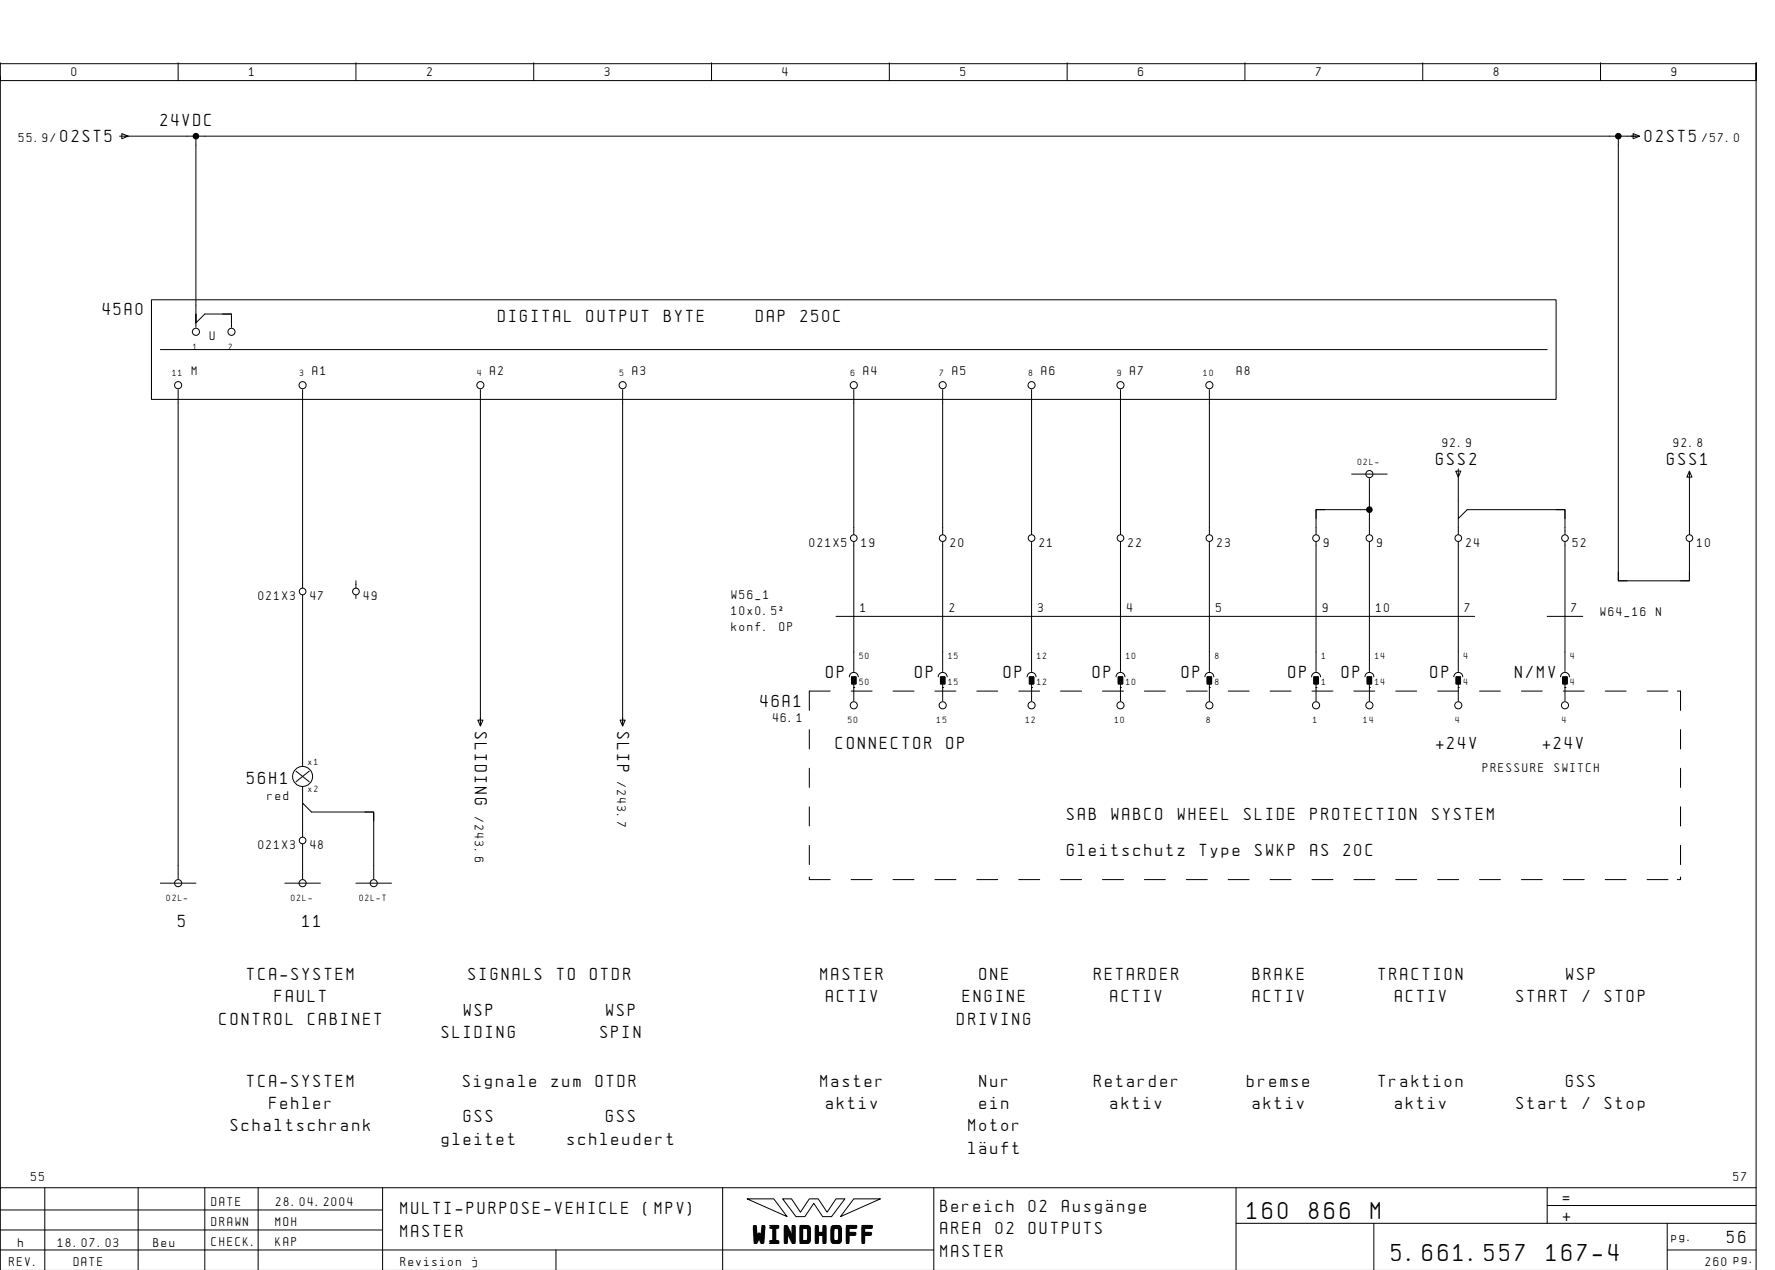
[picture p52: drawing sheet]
<svg xmlns="http://www.w3.org/2000/svg" width="399mm" height="286mm" viewBox="0 0 399 286" stroke-linecap="round" stroke-linejoin="round" font-family="sans-serif">
<defs><g id="words">
<g font-size="4.4">
<text x="280.6" y="274.1">160</text>
<text x="294.5" y="274.1">866</text>
<text x="308.4" y="274.1">M</text>
<text x="169.5" y="279.3">WINDHOFF</text>
<text x="313.1" y="283.6">5.661.557</text>
<text x="347.9" y="283.6">167-4</text>
</g>
<g font-size="3.1">
<text x="36.1" y="28.4">24VDC</text>
<text x="13.6" y="31.9">02ST5</text>
<text x="370.1" y="31.9">02ST5</text>
<text x="23.1" y="70.9">45A0</text>
<text x="112.1" y="72.4">DIGITAL</text>
<text x="132" y="72.4">OUTPUT</text>
<text x="149.4" y="72.4">BYTE</text>
<text x="170.1" y="72.4">DAP</text>
<text x="180.1" y="72.4">250C</text>
<text x="323.1" y="104.6">GSS2</text>
<text x="375.1" y="104.6">GSS1</text>
<text x="185.9" y="152.4">OP</text>
<text x="205.9" y="152.4">OP</text>
<text x="225.9" y="152.4">OP</text>
<text x="245.9" y="152.4">OP</text>
<text x="265.9" y="152.4">OP</text>
<text x="289.9" y="152.4">OP</text>
<text x="301.9" y="152.4">OP</text>
<text x="321.9" y="152.4">OP</text>
<text x="340.9" y="152.4">N/MV</text>
<text x="171.1" y="158.9">46A1</text>
<text x="106.8" y="164.6" transform="rotate(90 106.8 164.6)">SLIDING</text>
<text x="138.8" y="164.6" transform="rotate(90 138.8 164.6)">SLIP</text>
<text x="188.1" y="168.4">CONNECTOR</text>
<text x="213" y="168.4">OP</text>
<text x="323.1" y="168.4">+24V</text>
<text x="347.1" y="168.4">+24V</text>
<text x="55.6" y="176.4">56H1</text>
<text x="240.1" y="184.4">SAB</text>
<text x="250" y="184.4">WABCO</text>
<text x="265" y="184.4">WHEEL</text>
<text x="279.9" y="184.4">SLIDE</text>
<text x="294.8" y="184.4">PROTECTION</text>
<text x="322.2" y="184.4">SYSTEM</text>
<text x="240.1" y="192.4">Gleitschutz</text>
<text x="269.9" y="192.4">Type</text>
<text x="282.4" y="192.4">SWKP</text>
<text x="294.8" y="192.4">AS</text>
<text x="302.3" y="192.4">20C</text>
<text x="40.1" y="208.4">5</text>
<text x="68.1" y="208.4">11</text>
<text x="55.6" y="220.4">TCA-SYSTEM</text>
<text x="105.4" y="220.4">SIGNALS</text>
<text x="125.3" y="220.4">TO</text>
<text x="132.8" y="220.4">OTDR</text>
<text x="184.6" y="220.4">MASTER</text>
<text x="220.3" y="220.4">ONE</text>
<text x="246.1" y="220.4">RETARDER</text>
<text x="281.9" y="220.4">BRAKE</text>
<text x="310.1" y="220.4">TRACTION</text>
<text x="352.3" y="220.4">WSP</text>
<text x="61.9" y="225.4">FAULT</text>
<text x="185.9" y="225.4">ACTIV</text>
<text x="216.6" y="225.4">ENGINE</text>
<text x="249.9" y="225.4">ACTIV</text>
<text x="281.9" y="225.4">ACTIV</text>
<text x="313.9" y="225.4">ACTIV</text>
<text x="341.2" y="225.4">START</text>
<text x="356.1" y="225.4">/</text>
<text x="361.1" y="225.4">STOP</text>
<text x="49.4" y="230.4">CONTROL</text>
<text x="69.3" y="230.4">CABINET</text>
<text x="99.4" y="233.4">SLIDING</text>
<text x="104.3" y="228.4">WSP</text>
<text x="135.1" y="233.4">SPIN</text>
<text x="136.3" y="228.4">WSP</text>
<text x="215.4" y="230.4">DRIVING</text>
<text x="55.6" y="244.4">TCA-SYSTEM</text>
<text x="104.2" y="244.4">Signale</text>
<text x="124.1" y="244.4">zum</text>
<text x="134" y="244.4">OTDR</text>
<text x="184.6" y="244.4">Master</text>
<text x="220.3" y="244.4">Nur</text>
<text x="246.1" y="244.4">Retarder</text>
<text x="280.6" y="244.4">bremse</text>
<text x="310.1" y="244.4">Traktion</text>
<text x="352.3" y="244.4">GSS</text>
<text x="60.6" y="249.4">Fehler</text>
<text x="185.9" y="249.4">aktiv</text>
<text x="220.3" y="249.4">ein</text>
<text x="249.9" y="249.4">aktiv</text>
<text x="281.9" y="249.4">aktiv</text>
<text x="313.9" y="249.4">aktiv</text>
<text x="341.2" y="249.4">Start</text>
<text x="356.1" y="249.4">/</text>
<text x="361.1" y="249.4">Stop</text>
<text x="51.9" y="254.4">Schaltschrank</text>
<text x="99.4" y="257.4">gleitet</text>
<text x="104.3" y="252.4">GSS</text>
<text x="127.6" y="257.4">schleudert</text>
<text x="136.3" y="252.4">GSS</text>
<text x="217.9" y="254.4">Motor</text>
<text x="217.9" y="259.4">lÑuft</text>
<text x="90.1" y="273.1">MULTI-PURPOSE-VEHICLE</text>
<text x="144.8" y="273.1">(MPV)</text>
<text x="211.6" y="272.6">Bereich</text>
<text x="231.5" y="272.6">02</text>
<text x="238.9" y="272.6">AusgÑnge</text>
<text x="351.6" y="270.6">=</text>
<text x="351.6" y="274.6">+</text>
<text x="90.1" y="278.1">MASTER</text>
<text x="211.6" y="277.6">AREA</text>
<text x="224" y="277.6">02</text>
<text x="231.5" y="277.6">OUTPUTS</text>
<text x="388.6" y="279.6">56</text>
<text x="211.6" y="282.6">MASTER</text>
</g>
<g font-size="2.3">
<text x="16.1" y="17.1">0</text>
<text x="56.1" y="17.1">1</text>
<text x="96.1" y="17.1">2</text>
<text x="136.1" y="17.1">3</text>
<text x="176.1" y="17.1">4</text>
<text x="216.1" y="17.1">5</text>
<text x="256.1" y="17.1">6</text>
<text x="296.1" y="17.1">7</text>
<text x="336.1" y="17.1">8</text>
<text x="376.1" y="17.1">9</text>
<text x="4.2" y="31.9">55.9/</text>
<text x="383" y="31.9">/57.0</text>
<text x="47.2" y="76.4">U</text>
<text x="43.2" y="84.4">M</text>
<text x="70.3" y="84.4">A1</text>
<text x="110.3" y="84.4">A2</text>
<text x="142.3" y="84.4">A3</text>
<text x="194.3" y="84.4">A4</text>
<text x="214.3" y="84.4">A5</text>
<text x="234.3" y="84.4">A6</text>
<text x="254.3" y="84.4">A7</text>
<text x="278.3" y="84.4">A8</text>
<text x="324.5" y="100.5">92.9</text>
<text x="376.5" y="100.5">92.8</text>
<text x="182.1" y="122.9">021X5</text>
<text x="193.8" y="122.9">19</text>
<text x="213.8" y="122.9">20</text>
<text x="233.8" y="122.9">21</text>
<text x="253.8" y="122.9">22</text>
<text x="273.8" y="122.9">23</text>
<text x="297.8" y="122.9">9</text>
<text x="309.8" y="122.9">9</text>
<text x="329.8" y="122.9">24</text>
<text x="353.8" y="122.9">52</text>
<text x="381.8" y="122.9">10</text>
<text x="58.1" y="134.9">021X3</text>
<text x="69.8" y="134.9">47</text>
<text x="81.8" y="134.9">49</text>
<text x="164.6" y="134.7">W56_1</text>
<text x="193.6" y="137.6">1</text>
<text x="213.6" y="137.6">2</text>
<text x="233.6" y="137.6">3</text>
<text x="253.6" y="137.6">4</text>
<text x="273.6" y="137.6">5</text>
<text x="297.6" y="137.6">9</text>
<text x="309.6" y="137.6">10</text>
<text x="329.6" y="137.6">7</text>
<text x="353.6" y="137.6">7</text>
<text x="164.6" y="138.3">10x0.5˝</text>
<text x="164.6" y="141.9">konf.</text>
<text x="175.3" y="141.9">OP</text>
<text x="360.1" y="138.6">W64_16</text>
<text x="372.6" y="138.6">N</text>
<text x="173.9" y="162.4">46.1</text>
<text x="333.6" y="173.6">PRESSURE</text>
<text x="349.7" y="173.6">SWITCH</text>
<text x="60.2" y="179.9">red</text>
<text x="138.8" y="175.9" transform="rotate(90 138.8 175.9)">/243.7</text>
<text x="106.8" y="183.7" transform="rotate(90 106.8 183.7)">/243.6</text>
<text x="58.1" y="190.9">021X3</text>
<text x="69.8" y="190.9">48</text>
<text x="7" y="265.6">55</text>
<text x="390" y="265.6">57</text>
<text x="47.6" y="271.1">DATE</text>
<text x="47.6" y="275.6">DRAWN</text>
<text x="62" y="275.6">MOH</text>
<text x="62.1" y="271.1">28.04.2004</text>
<text x="4.1" y="280.4">h</text>
<text x="13" y="280.4">18.07.03</text>
<text x="34.5" y="280.4">Beu</text>
<text x="47.6" y="280.1">CHECK.</text>
<text x="62" y="280.1">KAP</text>
<text x="376.1" y="279.1">pg.</text>
<text x="2.1" y="284.6">REV.</text>
<text x="16.6" y="284.6">DATE</text>
<text x="90.1" y="284.6">Revision</text>
<text x="106.2" y="284.6">j</text>
<text x="383.7" y="284.6">260 pg.</text>
</g>
<g font-size="1.6">
<text x="43.4" y="78.6">1</text>
<text x="51.4" y="78.6">2</text>
<text x="38.8" y="84.6">11</text>
<text x="67.4" y="84.6">3</text>
<text x="107.4" y="84.6">4</text>
<text x="139.4" y="84.6">5</text>
<text x="191.4" y="84.6">6</text>
<text x="211.4" y="84.6">7</text>
<text x="231.4" y="84.6">8</text>
<text x="251.4" y="84.6">9</text>
<text x="270.8" y="84.6">10</text>
<text x="305.5" y="104.6">02L-</text>
<text x="193.4" y="148.1">50</text>
<text x="213.4" y="148.1">15</text>
<text x="233.4" y="148.1">12</text>
<text x="253.4" y="148.1">10</text>
<text x="273.4" y="148.1">8</text>
<text x="297.4" y="148.1">1</text>
<text x="309.4" y="148.1">14</text>
<text x="329.4" y="148.1">4</text>
<text x="353.4" y="148.1">4</text>
<text x="193.4" y="154.1">50</text>
<text x="213.4" y="154.1">15</text>
<text x="233.4" y="154.1">12</text>
<text x="253.4" y="154.1">10</text>
<text x="273.4" y="154.1">8</text>
<text x="297.4" y="154.1">1</text>
<text x="309.4" y="154.1">14</text>
<text x="329.4" y="154.1">4</text>
<text x="353.4" y="154.1">4</text>
<text x="190.8" y="162.6">50</text>
<text x="210.8" y="162.6">15</text>
<text x="230.8" y="162.6">12</text>
<text x="250.8" y="162.6">10</text>
<text x="271.4" y="162.6">8</text>
<text x="295.4" y="162.6">1</text>
<text x="306.8" y="162.6">14</text>
<text x="327.4" y="162.6">4</text>
<text x="351.4" y="162.6">4</text>
<text x="69.4" y="172.1">x1</text>
<text x="69.4" y="178.1">x2</text>
<text x="37.5" y="202.6">02L-</text>
<text x="65.5" y="202.6">02L-</text>
<text x="80.8" y="202.6">02L-T</text>
</g>
</g></defs>
<g fill="none" stroke="#000" stroke-width=".22">
<path d="M.1 14.1v4h395v-4v271.6M.1 17.1v250M.1 14.3h395M40.1 14.1v4M80.1 14.1v4M120.1 14.1v4M160.1 14.1v4M200.1 14.1v4M240.1 14.1v4M280.1 14.1v4M320.1 14.1v4M360.1 14.1v4"/>
<path d="M27.4 30l1.5 .6-1.5 .6zM44.1 30.6v42l2-2h6v3M364.1 30.6v100h16v-8.8M367.4 30l1.5 .6-1.5 .6zM368.8 30.6h-341.9M34.1 67.4h316v22.4h-316zM36.1 78.6h312M44.1 70.6v3M50.1 70.6h2v2M40.1 87.6v110M68.1 87.6v44.6M108.1 87.6v75.6"/>
<path d="M140.1 87.6v75.6M192.1 87.6v32.6M212.1 87.6v32.6M232.1 87.6v32.6M252.1 87.6v32.6M272.1 87.6v32.6M298.1 114.6h-2v2M304.1 106.6h8M308.1 114.6h-12v5.6M308.1 107.6v12.6M327.5 105.9h1.2l-.6 1.4zM328.1 116.6v3.6"/>
<path d="M328.1 105.5v11.1l2-2h22v5.6M350.1 114.6h2v2M380.1 105.9l.6 1.4h-1.2zM380.1 106.1v14.1M68.1 133.8v38.4M80.1 130.6v1.6M80.1 133.8v.8M188.1 138.6h143.7M192.1 121.8v29.2M212.1 121.8v29.2M232.1 121.8v29.2M252.1 121.8v29.2"/>
<path d="M272.1 121.8v29.2M296.1 121.8v29.2M308.1 121.8v29.2M328.1 121.8v29.2M348.1 138.6h8M352.1 121.8v29.2M364.1 128.6v2h2M380.1 128.6v2h-2M186.8 155.4h-4.7v4.4M191.1 152.2a1 1 0 0 1 1-1 1 1 0 0 1 1 1M191.5 155.4h4.7M191.6 152.2h1v1.6h-1z"/>
<path d="M192.1 154.6h.1M192.1 153.8v3.8M200.9 155.4h4.7M210.3 155.4h4.8M211.1 152.2a1 1 0 0 1 1-1 1 1 0 0 1 1 1M211.6 152.2h1v1.6h-1zM212.1 154.6h.1M212.1 153.8v3.8M219.7 155.4h4.8M229.2 155.4h4.7M231.1 152.2a1 1 0 0 1 1-1 1 1 0 0 1 1 1M231.6 152.2h1v1.6h-1z"/>
<path d="M232.1 154.6h.1M232.1 153.8v3.8M238.6 155.4h4.7M248 155.4h4.8M251.1 152.2a1 1 0 0 1 1-1 1 1 0 0 1 1 1M251.6 152.2h1v1.6h-1zM252.1 154.6h.1M252.1 153.8v3.8M257.4 155.4h4.8M266.9 155.4h4.7M271.1 152.2a1 1 0 0 1 1-1 1 1 0 0 1 1 1M271.6 152.2h1v1.6h-1z"/>
<path d="M272.1 154.6h.1M272.1 153.8v3.8M276.3 155.4h4.7M285.7 155.4h4.8M295.1 152.2a1 1 0 0 1 1-1 1 1 0 0 1 1 1M295.2 155.4h4.7M295.6 152.2h1v1.6h-1zM296.1 154.6h.1M296.1 153.8v3.8M304.6 155.4h4.7M307.1 152.2a1 1 0 0 1 1-1 1 1 0 0 1 1 1M307.6 152.2h1v1.6h-1z"/>
<path d="M308.1 154.6h.1M308.1 153.8v3.8M314 155.4h4.7M323.4 155.4h4.8M327.1 152.2a1 1 0 0 1 1-1 1 1 0 0 1 1 1M327.6 152.2h1v1.6h-1zM328.1 154.6h.1M328.1 153.8v3.8M332.9 155.4h4.7M342.3 155.4h4.7M351.1 152.2a1 1 0 0 1 1-1 1 1 0 0 1 1 1M351.6 152.2h1v1.6h-1z"/>
<path d="M351.7 155.4h4.7M352.1 154.6h.1M352.1 153.8v3.8M361.1 155.4h4.7M370.6 155.4h4.7M377.4 155.4h.7v4.4M66.6 173.4l3 2.4M68.1 177v3.6M69.6 173.4l-3 2.4M107.5 161.9h1.2l-.6 1.4zM139.5 161.9h1.2l-.6 1.4zM182.1 164.1v4.3"/>
<path d="M182.1 172.8v4.3M378.1 164.1v4.3M378.1 172.8v4.3M36.1 198.6h8M64.1 198.6h8M68.1 188.2v-7.6l2 2h14v15M68.1 189.8v7.8M80.1 198.6h8M82.1 182.6h2v2M182.1 181.5v4.3M182.1 190.1v4.3M182.1 197.2v.6h4.7"/>
<path d="M191.5 197.8h4.7M200.9 197.8h4.7M210.3 197.8h4.8M219.7 197.8h4.8M229.2 197.8h4.7M238.6 197.8h4.7M248 197.8h4.8M257.4 197.8h4.8M266.9 197.8h4.7M276.3 197.8h4.7M285.7 197.8h4.8M295.2 197.8h4.7"/>
<path d="M304.6 197.8h4.7M314 197.8h4.7M323.4 197.8h4.8M332.9 197.8h4.7M342.3 197.8h4.7M351.7 197.8h4.7M361.1 197.8h4.7M370.6 197.8h4.7M378.1 197.2v.6h-.7M378.1 181.5v4.3M378.1 190.1v4.3M10.1 267.1v18.5"/>
<path d="M31.1 267.1v18.5M46.1 267.1v18.6M58.1 267.1v18.6M86.1 272.1h-86M86.1 276.6h-86M86.1 267.1v18.6M162.6 267.1v18.6M168.1 269.6h6l3 4zM176.1 269.6h2l2 3 2-3h2l2 3 2-3h2l-3 4h-2l-2-3-2 3h-2zM192.1 269.6h6l-9 4zM210.1 267.1v18.6M278.1 275.1h117"/>
<path d="M278.1 267.1v18.6M309.1 275.1v10.6M348.1 271.1h47M348.1 267.1v8M375.1 275.1v10.6M395.1 267.1h-395v18.6M125.1 281.1v4.6M210.1 281.1h-210M375.1 281.1h20"/>
<circle cx="44.1" cy="74.6" r=".8"/>
<circle cx="52.1" cy="74.6" r=".8"/>
<circle cx="40.1" cy="86.6" r=".8"/>
<circle cx="68.1" cy="86.6" r=".8"/>
<circle cx="108.1" cy="86.6" r=".8"/>
<circle cx="140.1" cy="86.6" r=".8"/>
<circle cx="192.1" cy="86.6" r=".8"/>
<circle cx="212.1" cy="86.6" r=".8"/>
<circle cx="232.1" cy="86.6" r=".8"/>
<circle cx="252.1" cy="86.6" r=".8"/>
<circle cx="272.1" cy="86.6" r=".8"/>
<circle cx="308.1" cy="106.6" r=".8"/>
<circle cx="68.1" cy="133" r=".75"/>
<circle cx="80.1" cy="133" r=".75"/>
<circle cx="192.1" cy="121" r=".75"/>
<circle cx="212.1" cy="121" r=".75"/>
<circle cx="232.1" cy="121" r=".75"/>
<circle cx="252.1" cy="121" r=".75"/>
<circle cx="272.1" cy="121" r=".75"/>
<circle cx="296.1" cy="121" r=".75"/>
<circle cx="308.1" cy="121" r=".75"/>
<circle cx="328.1" cy="121" r=".75"/>
<circle cx="352.1" cy="121" r=".75"/>
<circle cx="380.1" cy="121" r=".75"/>
<circle cx="192.1" cy="158.6" r=".8"/>
<circle cx="212.1" cy="158.6" r=".8"/>
<circle cx="232.1" cy="158.6" r=".8"/>
<circle cx="252.1" cy="158.6" r=".8"/>
<circle cx="272.1" cy="158.6" r=".8"/>
<circle cx="296.1" cy="158.6" r=".8"/>
<circle cx="308.1" cy="158.6" r=".8"/>
<circle cx="328.1" cy="158.6" r=".8"/>
<circle cx="352.1" cy="158.6" r=".8"/>
<circle cx="68.1" cy="174.6" r="2.25"/>
<circle cx="40.1" cy="198.6" r=".8"/>
<circle cx="68.1" cy="189" r=".75"/>
<circle cx="68.1" cy="198.6" r=".8"/>
<circle cx="84.1" cy="198.6" r=".8"/>
</g>
<g fill="#000" stroke="#000" stroke-width=".22">
<path d="M191.6 152.2h1v1.6h-1zM211.6 152.2h1v1.6h-1zM231.6 152.2h1v1.6h-1zM251.6 152.2h1v1.6h-1zM271.6 152.2h1v1.6h-1zM295.6 152.2h1v1.6h-1zM307.6 152.2h1v1.6h-1zM327.6 152.2h1v1.6h-1zM351.6 152.2h1v1.6h-1z"/>
<circle cx="44.1" cy="30.6" r=".63"/>
<circle cx="364.1" cy="30.6" r=".62"/>
<circle cx="308.1" cy="114.6" r=".62"/>
</g>
<use href="#words"/>
</svg>
